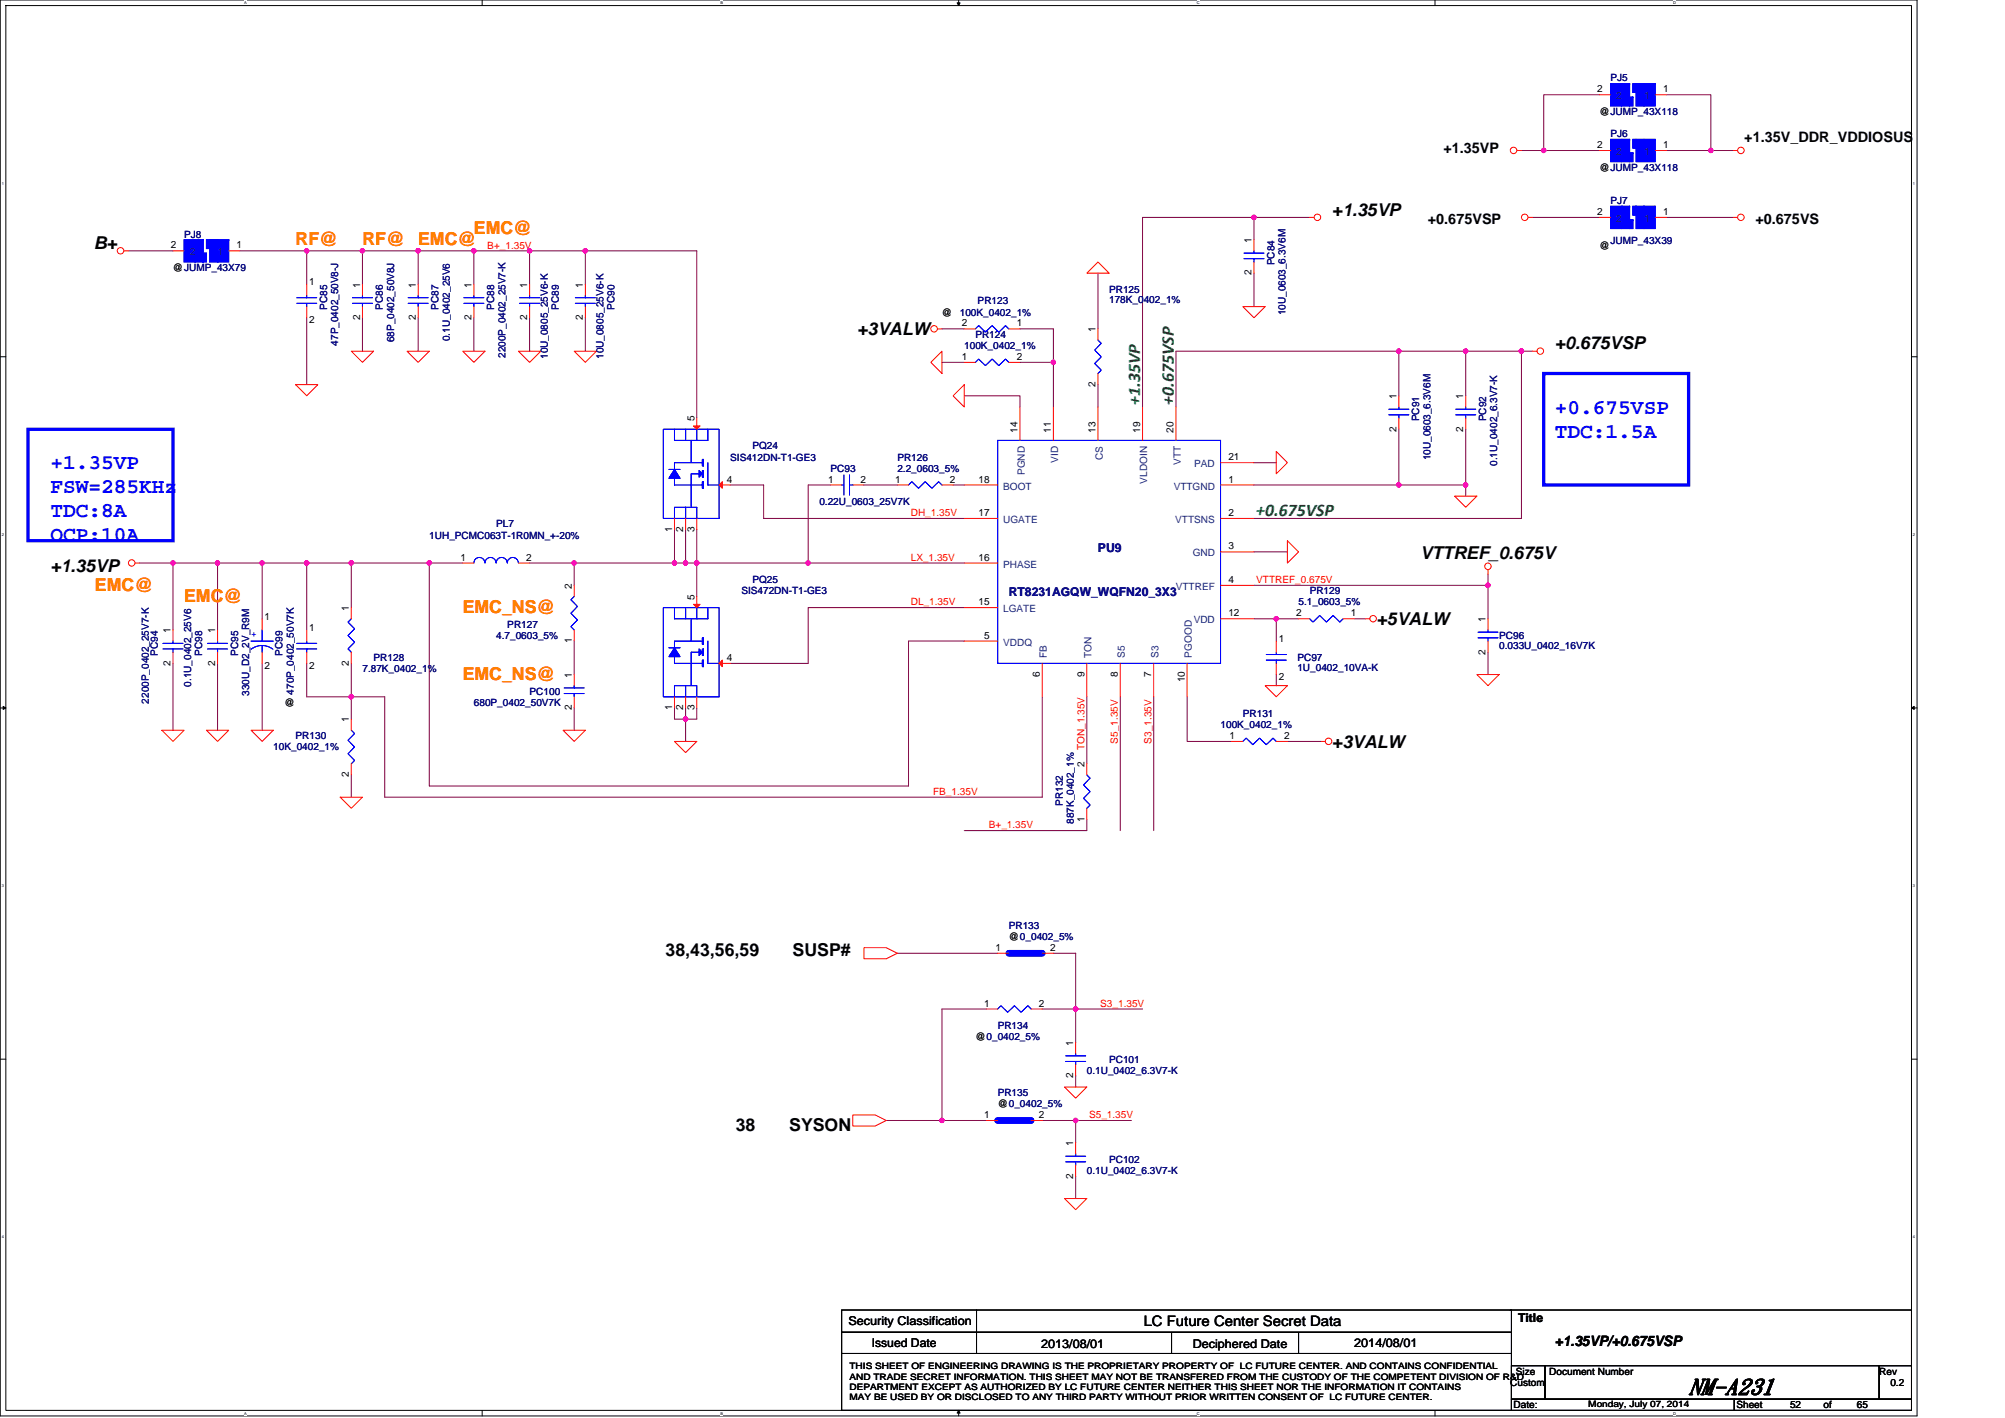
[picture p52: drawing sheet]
<svg xmlns="http://www.w3.org/2000/svg" width="297mm" height="210mm" viewBox="0 0 297 210" stroke-linecap="round" stroke-linejoin="round" font-family="sans-serif">
<defs><g id="words">
<text font-size="3.4" x="250.2" y="206.4">NM-A231</text>
<g font-size="3.1" fill="#00f">
<text x="230.4" y="61.2">+0.675VSP</text>
<text x="230.4" y="64.8">TDC:1.5A</text>
<text x="7.5" y="69.5">+1.35VP</text>
<text x="7.5" y="73">FSW=285KHz</text>
<text x="7.5" y="76.6">TDC:8A</text>
<text x="7.5" y="80.2">OCP:10A</text>
</g>
<g font-size="2.6" fill="#ff8000">
<text x="70.2" y="34.6">EMC@</text>
<text x="43.8" y="36.3">RF@</text>
<text x="53.7" y="36.3">RF@</text>
<text x="62" y="36.3">EMC@</text>
<text x="14.1" y="87.5">EMC@</text>
<text x="27.3" y="89.1">EMC@</text>
<text x="68.6" y="90.8">EMC_NS@</text>
<text x="68.6" y="100.7">EMC_NS@</text>
</g>
<g font-size="2.6">
<text x="197.3" y="31.9">+1.35VP</text>
<text x="13.9" y="36.9">B+</text>
<text x="127" y="49.6">+3VALW</text>
<text x="230.4" y="51.8">+0.675VSP</text>
<text x="210.4" y="82.8">VTTREF_0.675V</text>
<text x="7.5" y="84.8">+1.35VP</text>
<text x="203.9" y="92.5">+5VALW</text>
<text x="197.3" y="110.7">+3VALW</text>
<text x="98.6" y="141.6">38,43,56,59</text>
<text x="117.4" y="141.6">SUSP#</text>
<text x="109" y="167.5">38</text>
<text x="116.9" y="167.5">SYSON</text>
</g>
<g font-size="2.6" fill="#008000">
<text x="168.9" y="59.9" transform="rotate(-90 168.9 59.9)">+1.35VP</text>
<text x="173.9" y="59.9" transform="rotate(-90 173.9 59.9)">+0.675VSP</text>
<text x="186.1" y="76.4">+0.675VSP</text>
</g>
<g font-size="2.1">
<text x="213.8" y="22.6">+1.35VP</text>
<text x="258.4" y="21">+1.35V_DDR_VDDIOSUS</text>
<text x="211.5" y="33.2">+0.675VSP</text>
<text x="260.1" y="33.2">+0.675VS</text>
<text x="169.4" y="196.4">LC Future Center Secret Data</text>
<text x="230.4" y="199.3">+1.35VP/+0.675VSP</text>
</g>
<g font-size="1.8" fill="#000080">
<text x="162.7" y="81.7">PU9</text>
<text x="149.5" y="88.3">RT8231AGQW_WQFN20_3X3</text>
</g>
<g font-size="1.8">
<text x="125.7" y="196.3">Security Classification</text>
<text x="224.9" y="195.8">Title</text>
<text x="129.2" y="199.4">Issued Date</text>
<text x="154.2" y="199.6">2013/08/01</text>
<text x="176.7" y="199.6">Deciphered Date</text>
<text x="200.6" y="199.4">2014/08/01</text>
</g>
<g font-size="1.5">
<text x="236.6" y="13.7">2</text>
<text x="237" y="17">@JUMP_43X118</text>
<text x="246.4" y="13.7">1</text>
<text x="236.6" y="21.9">2</text>
<text x="246.4" y="21.9">1</text>
<text x="237" y="25.3">@JUMP_43X118</text>
<text x="185.4" y="36" transform="rotate(-90 185.4 36)">1</text>
<text x="236.6" y="31.8">2</text>
<text x="246.4" y="31.8">1</text>
<text x="25.3" y="36.8">2</text>
<text x="25.6" y="40.1">@JUMP_43X79</text>
<text x="35" y="36.8">1</text>
<text x="185.4" y="40.8" transform="rotate(-90 185.4 40.8)">2</text>
<text x="237" y="36.8">@</text>
<text x="45.8" y="42.2">1</text>
<text x="45.8" y="47.9">2</text>
<text x="53.3" y="47.4" transform="rotate(-90 53.3 47.4)">2</text>
<text x="53.3" y="42.6" transform="rotate(-90 53.3 42.6)">1</text>
<text x="61.6" y="47.4" transform="rotate(-90 61.6 47.4)">2</text>
<text x="61.6" y="42.6" transform="rotate(-90 61.6 42.6)">1</text>
<text x="69.8" y="47.4" transform="rotate(-90 69.8 47.4)">2</text>
<text x="69.8" y="42.6" transform="rotate(-90 69.8 42.6)">1</text>
<text x="78.1" y="47.4" transform="rotate(-90 78.1 47.4)">2</text>
<text x="78.1" y="42.6" transform="rotate(-90 78.1 42.6)">1</text>
<text x="86.4" y="47.4" transform="rotate(-90 86.4 47.4)">2</text>
<text x="86.4" y="42.6" transform="rotate(-90 86.4 42.6)">1</text>
<text x="139.5" y="46.7">@</text>
<text x="142.5" y="53.3">1</text>
<text x="142.5" y="48.3">2</text>
<text x="150.6" y="53.3">2</text>
<text x="150.6" y="48.3">1</text>
<text x="162.3" y="49.2" transform="rotate(-90 162.3 49.2)">1</text>
<text x="162.3" y="57.3" transform="rotate(-90 162.3 57.3)">2</text>
<text x="206.9" y="59.1" transform="rotate(-90 206.9 59.1)">1</text>
<text x="216.8" y="59.1" transform="rotate(-90 216.8 59.1)">1</text>
<text x="102.9" y="62.4" transform="rotate(-90 102.9 62.4)">5</text>
<text x="150.7" y="64.1" transform="rotate(-90 150.7 64.1)">14</text>
<text x="155.7" y="64.1" transform="rotate(-90 155.7 64.1)">11</text>
<text x="162.3" y="64.1" transform="rotate(-90 162.3 64.1)">13</text>
<text x="168.9" y="64.1" transform="rotate(-90 168.9 64.1)">19</text>
<text x="173.9" y="64.1" transform="rotate(-90 173.9 64.1)">20</text>
<text x="206.9" y="63.9" transform="rotate(-90 206.9 63.9)">2</text>
<text x="216.8" y="63.9" transform="rotate(-90 216.8 63.9)">2</text>
<text x="107.7" y="71.5">4</text>
<text x="122.7" y="71.5">1</text>
<text x="127.5" y="71.5">2</text>
<text x="132.6" y="71.5">1</text>
<text x="140.7" y="71.5">2</text>
<text x="145" y="71.5">18</text>
<text x="182" y="71.5">1</text>
<text x="182" y="68.2">21</text>
<text x="145" y="76.4">17</text>
<text x="182" y="76.4">2</text>
<text x="68.2" y="83">1</text>
<text x="78" y="83">2</text>
<text x="99.6" y="78.8" transform="rotate(-90 99.6 78.8)">1</text>
<text x="101.2" y="78.8" transform="rotate(-90 101.2 78.8)">2</text>
<text x="102.9" y="78.8" transform="rotate(-90 102.9 78.8)">3</text>
<text x="145" y="83">16</text>
<text x="182" y="81.4">3</text>
<text x="84.7" y="87.2" transform="rotate(-90 84.7 87.2)">2</text>
<text x="102.9" y="88.8" transform="rotate(-90 102.9 88.8)">5</text>
<text x="145" y="89.6">15</text>
<text x="182" y="86.3">4</text>
<text x="25.3" y="93.8" transform="rotate(-90 25.3 93.8)">1</text>
<text x="31.9" y="93.8" transform="rotate(-90 31.9 93.8)">1</text>
<text x="39.2" y="91.8">1</text>
<text x="45.8" y="93.4">1</text>
<text x="51.7" y="90.5" transform="rotate(-90 51.7 90.5)">1</text>
<text x="84.7" y="95.3" transform="rotate(-90 84.7 95.3)">1</text>
<text x="145.8" y="94.6">5</text>
<text x="182" y="91.3">12</text>
<text x="189.4" y="95.1">1</text>
<text x="192" y="91.3">2</text>
<text x="200.1" y="91.3">1</text>
<text x="220.1" y="92.1" transform="rotate(-90 220.1 92.1)">1</text>
<text x="25.3" y="98.6" transform="rotate(-90 25.3 98.6)">2</text>
<text x="31.9" y="98.6" transform="rotate(-90 31.9 98.6)">2</text>
<text x="39.2" y="99.1">2</text>
<text x="45.8" y="99.1">2</text>
<text x="51.7" y="98.6" transform="rotate(-90 51.7 98.6)">2</text>
<text x="84.7" y="100.4" transform="rotate(-90 84.7 100.4)">1</text>
<text x="107.7" y="97.9">4</text>
<text x="154" y="100.2" transform="rotate(-90 154 100.2)">6</text>
<text x="160.7" y="100.2" transform="rotate(-90 160.7 100.2)">9</text>
<text x="165.6" y="100.2" transform="rotate(-90 165.6 100.2)">8</text>
<text x="170.6" y="100.2" transform="rotate(-90 170.6 100.2)">7</text>
<text x="175.5" y="101" transform="rotate(-90 175.5 101)">10</text>
<text x="189.4" y="100.7">2</text>
<text x="220.1" y="96.9" transform="rotate(-90 220.1 96.9)">2</text>
<text x="42.1" y="104.5">@</text>
<text x="51.7" y="107" transform="rotate(-90 51.7 107)">1</text>
<text x="84.7" y="105.2" transform="rotate(-90 84.7 105.2)">2</text>
<text x="99.6" y="105.2" transform="rotate(-90 99.6 105.2)">1</text>
<text x="101.2" y="105.2" transform="rotate(-90 101.2 105.2)">2</text>
<text x="102.9" y="105.2" transform="rotate(-90 102.9 105.2)">3</text>
<text x="160.7" y="113.6" transform="rotate(-90 160.7 113.6)">2</text>
<text x="182.1" y="109.4">1</text>
<text x="190.2" y="109.4">2</text>
<text x="51.7" y="115.1" transform="rotate(-90 51.7 115.1)">2</text>
<text x="160.7" y="121.7" transform="rotate(-90 160.7 121.7)">1</text>
<text x="147.5" y="140.8">1</text>
<text x="149.5" y="139.2">@0_0402_5%</text>
<text x="155.6" y="140.8">2</text>
<text x="145.8" y="149.1">1</text>
<text x="153.9" y="149.1">2</text>
<text x="144.5" y="154.1">@0_0402_5%</text>
<text x="159" y="154.9" transform="rotate(-90 159 154.9)">1</text>
<text x="159" y="159.7" transform="rotate(-90 159 159.7)">2</text>
<text x="145.8" y="165.6">1</text>
<text x="147.8" y="164">@0_0402_5%</text>
<text x="153.9" y="165.6">2</text>
<text x="159" y="169.7" transform="rotate(-90 159 169.7)">1</text>
<text x="159" y="174.5" transform="rotate(-90 159 174.5)">2</text>
<text x="224.6" y="203.6">Size</text>
<text x="229.5" y="203.6">Document Number</text>
<text x="278.4" y="203.6">Rev</text>
<text x="223.7" y="205.2">Custom</text>
<text x="224.2" y="208.5">Date:</text>
<text x="257.3" y="208.5">Sheet</text>
<text x="265.2" y="208.5">52</text>
<text x="270.1" y="208.5">of</text>
<text x="275.1" y="208.5">65</text>
<text x="280.1" y="205.2">0.2</text>
</g>
<g font-size="1.5" fill="#000080">
<text x="238.6" y="12.1">PJ5</text>
<text x="238.6" y="20.3">PJ6</text>
<text x="27.3" y="35.2">PJ8</text>
<text x="238.6" y="30.2">PJ7</text>
<text x="188.8" y="39.3" transform="rotate(-90 188.8 39.3)">PC84</text>
<text x="238.6" y="36.2">JUMP_43X39</text>
<text x="48.5" y="45.9" transform="rotate(-90 48.5 45.9)">PC85</text>
<text x="56.7" y="45.9" transform="rotate(-90 56.7 45.9)">PC86</text>
<text x="65" y="45.9" transform="rotate(-90 65 45.9)">PC87</text>
<text x="73.2" y="45.9" transform="rotate(-90 73.2 45.9)">PC88</text>
<text x="82.8" y="45.9" transform="rotate(-90 82.8 45.9)">PC89</text>
<text x="91.1" y="45.9" transform="rotate(-90 91.1 45.9)">PC90</text>
<text x="142.2" y="46.7">100K_0402_1%</text>
<text x="144.8" y="45.1">PR123</text>
<text x="164.3" y="43.4">PR125</text>
<text x="164.3" y="44.9">178K_0402_1%</text>
<text x="190.5" y="46.7" transform="rotate(-90 190.5 46.7)">10U_0603_6.3V6M</text>
<text x="50.1" y="51.2" transform="rotate(-90 50.1 51.2)">47P_0402_50V8-J</text>
<text x="58.4" y="50.7" transform="rotate(-90 58.4 50.7)">68P_0402_50V8J</text>
<text x="66.6" y="50.5" transform="rotate(-90 66.6 50.5)">0.1U_0402_25V6</text>
<text x="74.9" y="53" transform="rotate(-90 74.9 53)">2200P_0402_25V7-K</text>
<text x="81.1" y="53.2" transform="rotate(-90 81.1 53.2)">10U_0805_25V6-K</text>
<text x="89.4" y="53.2" transform="rotate(-90 89.4 53.2)">10U_0805_25V6-K</text>
<text x="142.9" y="51.7">100K_0402_1%</text>
<text x="144.5" y="50">PR124</text>
<text x="210.3" y="62.4" transform="rotate(-90 210.3 62.4)">PC91</text>
<text x="220.2" y="62.4" transform="rotate(-90 220.2 62.4)">PC92</text>
<text x="108.2" y="68.2">SIS412DN-T1-GE3</text>
<text x="111.5" y="66.5">PQ24</text>
<text x="123" y="69.8">PC93</text>
<text x="132.9" y="68.2">PR126</text>
<text x="132.9" y="69.9">2.2_0603_5%</text>
<text x="211.9" y="68.2" transform="rotate(-90 211.9 68.2)">10U_0603_6.3V6M</text>
<text x="221.8" y="69" transform="rotate(-90 221.8 69)">0.1U_0402_6.3V7-K</text>
<text x="121.4" y="74.8">0.22U_0603_25V7K</text>
<text x="63.6" y="79.8">1UH_PCMC063T-1R0MN_+-20%</text>
<text x="73.5" y="78.1">PL7</text>
<text x="109.8" y="88">SIS472DN-T1-GE3</text>
<text x="111.5" y="86.4">PQ25</text>
<text x="192.4" y="89.7">5.1_0603_5%</text>
<text x="194" y="88">PR129</text>
<text x="73.5" y="94.6">4.7_0603_5%</text>
<text x="75.2" y="93">PR127</text>
<text x="222.1" y="94.6">PC96</text>
<text x="23.4" y="97.1" transform="rotate(-90 23.4 97.1)">PC94</text>
<text x="28.3" y="101.7" transform="rotate(-90 28.3 101.7)">0.1U_0402_25V6</text>
<text x="30" y="97.1" transform="rotate(-90 30 97.1)">PC98</text>
<text x="35.3" y="97.1" transform="rotate(-90 35.3 97.1)">PC95</text>
<text x="41.9" y="97.1" transform="rotate(-90 41.9 97.1)">PC99</text>
<text x="53.7" y="99.6">7.87K_0402_1%</text>
<text x="55.3" y="97.9">PR128</text>
<text x="192.2" y="97.9">PC97</text>
<text x="192.2" y="99.4">1U_0402_10VA-K</text>
<text x="222.1" y="96.1">0.033U_0402_16V7K</text>
<text x="22.1" y="104.2" transform="rotate(-90 22.1 104.2)">2200P_0402_25V7-K</text>
<text x="36.9" y="103" transform="rotate(-90 36.9 103)">330U_D2_2V_R9M</text>
<text x="43.5" y="102.8" transform="rotate(-90 43.5 102.8)">470P_0402_50V7K</text>
<text x="70.2" y="104.5">680P_0402_50V7K</text>
<text x="78.5" y="102.9">PC100</text>
<text x="180.8" y="107.8">100K_0402_1%</text>
<text x="184.1" y="106.2">PR131</text>
<text x="40.5" y="111.1">10K_0402_1%</text>
<text x="43.8" y="109.5">PR130</text>
<text x="157.4" y="119.4" transform="rotate(-90 157.4 119.4)">PR132</text>
<text x="159.1" y="122" transform="rotate(-90 159.1 122)">887K_0402_1%</text>
<text x="149.5" y="137.5">PR133</text>
<text x="147.8" y="152.4">PR134</text>
<text x="161" y="159">0.1U_0402_6.3V7-K</text>
<text x="164.3" y="157.4">PC101</text>
<text x="147.8" y="162.3">PR135</text>
<text x="161" y="173.9">0.1U_0402_6.3V7-K</text>
<text x="164.3" y="172.2">PC102</text>
</g>
<g font-size="1.5" fill="#004080">
<text x="239.4" y="14.7">2</text>
<text x="243.6" y="14.7">1</text>
<text x="239.4" y="23">2</text>
<text x="243.6" y="23">1</text>
<text x="239.4" y="32.9">2</text>
<text x="243.6" y="32.9">1</text>
<text x="28.1" y="37.8">2</text>
<text x="32.2" y="37.8">1</text>
<text x="151.8" y="70.4" transform="rotate(-90 151.8 70.4)">PGND</text>
<text x="156.8" y="68.5" transform="rotate(-90 156.8 68.5)">VID</text>
<text x="163.4" y="68.1" transform="rotate(-90 163.4 68.1)">CS</text>
<text x="170" y="71.6" transform="rotate(-90 170 71.6)">VLDOIN</text>
<text x="174.9" y="68.9" transform="rotate(-90 174.9 68.9)">VTT</text>
<text x="176.9" y="69.2">PAD</text>
<text x="148.6" y="72.5">BOOT</text>
<text x="148.6" y="77.4">UGATE</text>
<text x="173.9" y="72.5">VTTGND</text>
<text x="174.1" y="77.4">VTTSNS</text>
<text x="176.7" y="82.4">GND</text>
<text x="148.6" y="84.1">PHASE</text>
<text x="174.2" y="87.4">VTTREF</text>
<text x="148.6" y="95.6">VDDQ</text>
<text x="148.6" y="90.7">LGATE</text>
<text x="176.8" y="92.3">VDD</text>
<text x="155.1" y="97.4" transform="rotate(-90 155.1 97.4)">FB</text>
<text x="161.7" y="97.4" transform="rotate(-90 161.7 97.4)">TON</text>
<text x="166.7" y="97.4" transform="rotate(-90 166.7 97.4)">S5</text>
<text x="171.6" y="97.4" transform="rotate(-90 171.6 97.4)">S3</text>
<text x="176.6" y="97.4" transform="rotate(-90 176.6 97.4)">PGOOD</text>
</g>
<g font-size="1.5" fill="#f00">
<text x="72.2" y="36.8">B+_1.35V</text>
<text x="134.9" y="76.4">DH_1.35V</text>
<text x="134.9" y="83">LX_1.35V</text>
<text x="134.9" y="89.6">DL_1.35V</text>
<text x="186.1" y="86.3">VTTREF_0.675V</text>
<text x="160.7" y="111.1" transform="rotate(-90 160.7 111.1)">TON_1.35V</text>
<text x="165.6" y="110.1" transform="rotate(-90 165.6 110.1)">S5_1.35V</text>
<text x="170.6" y="110.1" transform="rotate(-90 170.6 110.1)">S3_1.35V</text>
<text x="138.2" y="117.7">FB_1.35V</text>
<text x="146.5" y="122.7">B+_1.35V</text>
<text x="163" y="149.1">S3_1.35V</text>
<text x="161.4" y="165.6">S5_1.35V</text>
</g>
<text font-size="1.5" fill="#00f" x="37.2" y="94.3">+</text>
<g font-size="1.3">
<text x="125.9" y="202.8">THIS SHEET OF ENGINEERING DRAWING IS THE PROPRIETARY PROPERTY OF LC FUTURE CENTER. AND CONTAINS CONFIDENTIAL</text>
<text x="125.9" y="204.3">AND TRADE SECRET INFORMATION. THIS SHEET MAY NOT BE TRANSFERED FROM THE CUSTODY OF THE COMPETENT DIVISION OF R&amp;D</text>
<text x="125.9" y="205.8">DEPARTMENT EXCEPT AS AUTHORIZED BY LC FUTURE CENTER NEITHER THIS SHEET NOR THE INFORMATION IT CONTAINS</text>
<text x="125.9" y="207.3">MAY BE USED BY OR DISCLOSED TO ANY THIRD PARTY WITHOUT PRIOR WRITTEN CONSENT OF LC FUTURE CENTER.</text>
<text x="235.3" y="208.4">Monday, July 07, 2014</text>
</g>
<g font-size=".6">
<text x="36.1" y=".6">A</text>
<text x="106.7" y=".6">B</text>
<text x="177.3" y=".6">C</text>
<text x="247.9" y=".6">D</text>
<text x=".3" y="27.3">1</text>
<text x="283.4" y="27.3">1</text>
<text x=".3" y="79.4">2</text>
<text x="283.4" y="79.4">2</text>
<text x=".3" y="131.4">3</text>
<text x="283.4" y="131.4">3</text>
<text x=".3" y="183.4">4</text>
<text x="283.4" y="183.4">4</text>
<text x="36.1" y="209.5">A</text>
<text x="106.7" y="209.5">B</text>
<text x="177.3" y="209.5">C</text>
<text x="247.9" y="209.5">D</text>
</g>
</g></defs>
<path d="M0 0h284v209.7h-284zM.9 .8h282.3v208.1h-282.3z" fill="none" stroke="#000" stroke-width=".15"/>
<g fill="#fff">
<path d="M36.1 .1h.4v.7h-.4z"/>
<path d="M36.1 209h.4v.6h-.4z"/>
</g>
<path d="M71.4 0v.8M71.4 208.9v.8" fill="none" stroke="#000" stroke-width=".15"/>
<g fill="#fff">
<path d="M106.7 .1h.4v.7h-.4z"/>
<path d="M106.7 209h.4v.6h-.4z"/>
</g>
<path d="M142 0v.8M142 208.9v.8" fill="none" stroke="#000" stroke-width=".15"/>
<path d="M141.8 .4h.4l-.2 .4zM142 208.9l.2 .4h-.4z" fill="#000" stroke="#000" stroke-width=".15"/>
<g fill="#fff">
<path d="M177.3 .1h.4v.7h-.4z"/>
<path d="M177.3 209h.4v.6h-.4z"/>
</g>
<path d="M212.6 0v.8M212.6 208.9v.8" fill="none" stroke="#000" stroke-width=".15"/>
<g fill="#fff">
<path d="M247.9 .1h.4v.7h-.4z"/>
<path d="M247.9 209h.4v.6h-.4z"/>
<path d="M.3 26.8h.2v.7h-.2z"/>
<path d="M283.4 26.8h.3v.7h-.3z"/>
<path d="M.3 78.8h.2v.7h-.2z"/>
<path d="M283.4 78.8h.3v.7h-.3z"/>
</g>
<path d="M0 52.8h.9M283.2 52.8h.8" fill="none" stroke="#000" stroke-width=".15"/>
<g fill="#fff">
<path d="M.3 130.8h.2v.7h-.2z"/>
<path d="M283.4 130.8h.3v.7h-.3z"/>
</g>
<path d="M0 104.8h.9M283.2 104.8h.8" fill="none" stroke="#000" stroke-width=".15"/>
<path d="M.5 104.6l.4 .2-.4 .3zM283.2 104.8l.4-.2v.5z" fill="#000" stroke="#000" stroke-width=".15"/>
<g fill="#fff">
<path d="M.3 182.8h.2v.7h-.2z"/>
<path d="M283.4 182.8h.3v.7h-.3z"/>
</g>
<g fill="none" stroke="#000" stroke-width=".15">
<path d="M0 156.8h.9M283.2 156.8h.8M124.7 194h99.2v3.3h-99.2zM124.7 197.3h99.2v3.1h-99.2zM144.7 194v6.4M173.6 197.3v3.1M192.4 197.3v3.1M223.7 194h59.5v8.2M124.7 200.4h99.2v8.5h-99.2zM223.9 202.2h5v5h-5zM223.9 207.2h33v1.7h-33zM228.9 202.2h49.5v5h-49.5z"/>
<path d="M256.9 207.2h26.3v1.7h-26.3zM278.4 202.2h4.8v5h-4.8z"/>
</g>
<path d="M228.7 55.3h21.5v16.5h-21.5zM4.2 63.6h21.4v16.5h-21.4z" fill="none" stroke="#00f" stroke-width=".49"/>
<g fill="none" stroke="#800040" stroke-width=".15">
<path d="M237 14h-8.3v8.3h-3.3M246.9 14h6.6v8.3h-6.6M19 37.1h6.6M35.5 37.1h9.9M45.4 37.1h8.3M45.4 37.1v5M53.7 37.1h8.3M53.7 37.1v5M62 37.1v5M62 37.1h8.2M70.2 37.1h8.3M70.2 37.1v5"/>
<path d="M78.5 37.1h8.2M78.5 37.1v5M86.7 37.1h16.5v24.8M86.7 37.1v5M185.8 35.5v-3.3h-16.5v28.1M185.8 32.2h8.2M227.1 32.2h9.9M228.7 22.3h8.3M246.9 32.2h9.9M253.5 22.3h3.3M45.4 47.1v9.9M53.7 47.1v4.9"/>
<path d="M62 47.1v4.9M70.2 47.1v4.9M78.5 47.1v4.9M86.7 47.1v4.9M139.5 53.7h3.4M139.5 48.7h3.4M142.9 58.6h8.2v1.7M151.1 53.7h5M151.1 48.7h5v5M156.1 53.7v6.6M162.7 40.4v8.3M162.7 57v3.3"/>
<path d="M185.8 40.4v5M207.2 52h-33v8.3M207.2 52h9.9M207.2 52v6.6M217.1 52v6.6M217.1 52h8.3M225.4 52h1.7M225.4 52v24.8h-39.6M99.9 78.4v5M101.6 78.4v5M103.2 78.4v5M108.2 71.8h4.9v5h29.8"/>
<path d="M123 71.8h-3.3v11.6M128 71.8h4.9M141.2 71.8h1.7M185.8 71.8h21.4M185.8 68.5h3.3M207.2 63.6v8.2M207.2 71.8h9.9M217.1 71.8v1.7M217.1 63.6v8.2M20.7 83.4h4.9M25.6 98.2v9.9M25.6 83.4v9.9"/>
<path d="M25.6 83.4h6.6M32.2 98.2v9.9M32.2 83.4v9.9M32.2 83.4h6.6M38.8 98.2v9.9M38.8 83.4v8.2M38.8 83.4h6.6M45.4 83.4v9.9M45.4 98.2v5h6.6M45.4 83.4h6.6v6.6M52 83.4h11.6M52 98.2v5"/>
<path d="M63.6 83.4v33h71v-21.5h8.3M63.6 83.4h5M78.5 83.4h6.6M85.1 94.9v5M85.1 83.4v3.3M85.1 83.4h14.8M99.9 83.4h1.7M101.6 83.4h1.6M103.2 83.4v4.9M103.2 83.4h16.5M119.7 83.4h23.2M142.9 90h-23.2v8.2h-11.5"/>
<path d="M185.8 86.7h34.6M185.8 81.7h4.9M185.8 91.6h3.3M189.1 91.6h3.3M189.1 99.9v1.6M189.1 91.6v3.3M200.6 91.6h1.7M220.4 86.7v4.9M220.4 96.6v3.3M220.4 85v1.7M52 114.7v3.3M52 103.2v3.3"/>
<path d="M85.1 104.8v3.3M99.9 104.8v1.7h1.7M101.6 106.5v3.3M101.6 104.8v1.7M103.2 104.8v1.7h-1.6M154.4 103.2v14.8h-97.4v-14.8h-5M161 103.2v9.9M166 103.2v19.8M170.9 103.2v19.8M175.9 103.2v6.6h6.6M190.7 109.8h5M161 121.3v1.7h-18.1"/>
<path d="M132.9 141.2h14.9M146.2 149.4h-6.7v16.5M154.4 149.4h5M156.1 141.2h3.3v8.2M159.4 149.4h9.9M159.4 149.4v5M159.4 159.3v1.7M131.3 165.9h8.2M139.5 165.9h6.7M154.4 165.9h5M159.4 165.9h8.2M159.4 174.2v3.3"/>
<path d="M159.4 165.9v3.3"/>
</g>
<g fill="#f0f" stroke="#f0f" stroke-width=".15">
<circle cx="70.2" cy="37.1" r=".33"/>
<circle cx="61.9" cy="37.1" r=".33"/>
<circle cx="53.7" cy="37.1" r=".33"/>
<circle cx="86.7" cy="37.1" r=".33"/>
<circle cx="103.2" cy="83.4" r=".33"/>
<circle cx="207.2" cy="52" r=".33"/>
<circle cx="225.4" cy="52" r=".33"/>
<circle cx="185.8" cy="32.2" r=".33"/>
<circle cx="217.1" cy="71.8" r=".33"/>
<circle cx="101.6" cy="106.5" r=".33"/>
<circle cx="32.2" cy="83.4" r=".33"/>
<circle cx="220.4" cy="86.7" r=".33"/>
<circle cx="207.2" cy="71.8" r=".33"/>
<circle cx="228.7" cy="22.3" r=".33"/>
<circle cx="253.5" cy="22.3" r=".33"/>
<circle cx="45.4" cy="37.1" r=".33"/>
<circle cx="119.7" cy="83.4" r=".33"/>
<circle cx="101.6" cy="83.4" r=".33"/>
<circle cx="99.9" cy="83.4" r=".33"/>
<circle cx="78.4" cy="37.1" r=".33"/>
<circle cx="85.1" cy="83.4" r=".33"/>
<circle cx="52" cy="103.2" r=".33"/>
<circle cx="45.4" cy="83.4" r=".33"/>
<circle cx="38.8" cy="83.4" r=".33"/>
<circle cx="156" cy="53.6" r=".33"/>
<circle cx="189.1" cy="91.6" r=".33"/>
<circle cx="217.1" cy="52" r=".33"/>
<circle cx="63.6" cy="83.4" r=".33"/>
<circle cx="52" cy="83.4" r=".33"/>
<circle cx="25.6" cy="83.4" r=".33"/>
<circle cx="139.5" cy="165.9" r=".33"/>
<circle cx="159.3" cy="165.9" r=".33"/>
<circle cx="159.3" cy="149.4" r=".33"/>
</g>
<g fill="none" stroke="#f00" stroke-width=".15">
<path d="M237 14h1.6M245.2 14h1.7M18.4 37.1h.6M194 32.2h.7M224.7 22.3h.7M226.4 32.2h.7M237 22.3h1.6M245.2 22.3h1.7M256.8 32.2h.6M256.8 22.3h.6M43.8 57h3.3l-1.7 1.6zM45.4 42.1v1.7"/>
<path d="M45.4 45.4v1.7M52 52h3.3l-1.6 1.7zM53.7 42.1v1.7M53.7 45.4v1.7M60.3 52h3.3l-1.6 1.7zM62 42.1v1.7M62 45.4v1.7M68.6 52h3.3l-1.7 1.7zM70.2 42.1v1.7M70.2 45.4v1.7M76.8 52h3.3l-1.6 1.7zM78.5 42.1v1.7"/>
<path d="M78.5 45.4v1.7M85.1 52h3.3l-1.7 1.7zM86.7 42.1v1.7M86.7 45.4v1.7M137.9 53.7l1.6-1.7v3.3zM138.9 48.7h.6M142.9 53.7h1.6M142.9 57v3.3l-1.7-1.7zM149.5 53.7h1.6M161 40.4l1.7-1.6 1.6 1.6zM162.7 48.7v1.7M162.7 55.3v1.7"/>
<path d="M184.1 45.4h3.3l-1.6 1.7zM207.2 58.6v1.7M217.1 58.6v1.7M227.1 52h.6M99.9 76.8v1.6M101.6 76.8v1.6M103.2 76.8v1.6M103.2 61.9v1.7M106.5 71.8h1.7M123 71.8h1.7M126.3 71.8h1.7M142.9 71.8h4.9"/>
<path d="M142.9 76.8h4.9M151.1 60.3v4.9M156.1 60.3v4.9M162.7 60.3v4.9M169.3 60.3v4.9M174.2 60.3v4.9M180.8 76.8h5M180.8 71.8h5M180.8 68.5h5M189.1 66.9l1.6 1.6-1.6 1.7zM207.2 61.9v1.7M215.5 73.5h3.3l-1.7 1.6z"/>
<path d="M217.1 61.9v1.7M20 83.4h.7M25.6 93.3v1.6M25.6 96.6v1.6M32.2 93.3v1.6M32.2 96.6v1.6M38.8 91.6v1.7M38.8 96.6v1.6M52 90v1.6M52 96.6v1.6M68.6 83.4h1.6M76.8 83.4h1.7"/>
<path d="M85.1 99.9v1.6M85.1 93.3v1.6M85.1 86.7v1.6M103.2 88.3v1.7M106.5 98.2h1.7M142.9 83.4h4.9M142.9 94.9h4.9M142.9 90h4.9M154.4 98.2v5M161 98.2v5M166 98.2v5M170.9 98.2v5"/>
<path d="M175.9 98.2v5M180.8 91.6h5M180.8 86.7h5M180.8 81.7h5M189.1 94.9v1.7M189.1 98.2v1.7M190.7 80.1l1.7 1.6-1.7 1.7zM192.4 91.6h1.6M199 91.6h1.6M202.3 91.6h.6M218.8 99.9h3.3l-1.7 1.6zM220.4 84.4v.6"/>
<path d="M220.4 91.6v1.7M220.4 94.9v1.7M24 108.1h3.3l-1.7 1.7zM30.6 108.1h3.3l-1.7 1.7zM37.2 108.1h3.3l-1.7 1.7zM50.4 118h3.3l-1.7 1.7zM52 106.5v1.6M52 113.1v1.6M83.4 108.1h3.3l-1.6 1.7zM85.1 103.2v1.6M99.9 109.8h3.3l-1.6 1.6zM99.9 103.2v1.6"/>
<path d="M101.6 103.2v1.6M103.2 103.2v1.6M161 119.7v1.6M161 113.1v1.6M182.5 109.8h1.6M187.4 101.5h3.3l-1.6 1.7zM189.1 109.8h1.6M195.7 109.8h.6M128 140.3h3.3l1.6 .9-1.6 .8h-3.3zM146.2 149.4h1.6M147.8 141.2h1.7M152.8 149.4h1.6"/>
<path d="M154.4 141.2h1.7M159.4 154.4v1.6M159.4 157.7v1.6M126.3 165.1h3.3l1.7 .8-1.7 .9h-3.3zM146.2 165.9h1.6M152.8 165.9h1.6M157.7 177.5h3.3l-1.6 1.6zM157.7 161h3.3l-1.6 1.6zM159.4 169.2v1.7M159.4 172.5v1.7"/>
<circle cx="17.9" cy="37.1" r=".48"/>
<circle cx="195.2" cy="32.2" r=".48"/>
<circle cx="224.2" cy="22.3" r=".48"/>
<circle cx="225.9" cy="32.2" r=".48"/>
<circle cx="257.9" cy="32.2" r=".48"/>
<circle cx="257.9" cy="22.3" r=".48"/>
<circle cx="138.4" cy="48.7" r=".48"/>
<circle cx="228.2" cy="52" r=".48"/>
<circle cx="19.5" cy="83.4" r=".48"/>
<circle cx="203.4" cy="91.6" r=".48"/>
<circle cx="220.4" cy="83.9" r=".48"/>
<circle cx="196.8" cy="109.8" r=".48"/>
</g>
<g fill="none" stroke="#00f" stroke-width=".15">
<path d="M44 44.9h2.9M44 44.1h2.9M45.4 43.8v.3M45.4 44.9v.5M52.2 44.9h3M52.2 44.1h3M53.7 43.8v.3M53.7 44.9v.5M60.5 44.9h2.9M60.5 44.1h2.9M62 43.8v.3M62 44.9v.5"/>
<path d="M68.7 44.9h3M68.7 44.1h3M70.2 43.8v.3M70.2 44.9v.5M77 44.9h2.9M77 44.1h2.9M78.5 43.8v.3M78.5 44.9v.5M85.2 44.9h3M85.2 44.1h3M86.7 43.8v.3M86.7 44.9v.5"/>
<path d="M144.5 53.7l.5-.5 1 .9 1-.9 1 .9 1-.9 .5 .5M162.7 50.4l.4 .4-.9 1 .9 1-.9 1 .9 1-.4 .5M98.3 63.6h8.2v13.2h-8.2zM99.1 69.5h1.7M99.9 63.6v1.6h5v-1.6M99.9 70.8v1h4.2M101.6 75.1h1.6v1.7M101.6 63.6v1.6M101.6 75.1h-1.7v1.7M101.6 75.1v1.7M102.4 65.2v3.3M103.2 63.6v1.6"/>
<path d="M103.6 70.2h-1.2v4.9M104.1 68.5h-4.2v1M104.1 71.3h.1v1h-.1zM104.1 69.7h.1v1h-.1zM104.1 68h.1v1h-.1zM104.9 68.5v3.3h1.6M124.7 71.8h.3M125 70.3v3M125.9 70.3v3M125.9 71.8h.4M147.8 65.2h33v33h-33zM205.8 61.4h2.9"/>
<path d="M205.8 60.6h2.9M207.2 60.3v.3M207.2 61.4v.5M215.7 61.4h2.9M215.7 60.6h2.9M217.1 60.3v.3M217.1 61.4v.5M24.1 96.1h3M24.1 95.3h3M25.6 94.9v.4M25.6 96.1v.5M30.8 96.1h2.9"/>
<path d="M30.8 95.3h2.9M32.2 94.9v.4M32.2 96.1v.5M37.2 94.9h3.3M38.8 93.3v1.6M38.8 95.6v1M40.4 96.1a2.63 2.63 0 0 0-3.2 0M52 91.6l-.4 .5 .9 1-.9 1 .9 1-.9 1 .4 .5M73.5 83.4a.83 .83 0 0 0-.8-.8 .83 .83 0 0 0-.9 .8 .81 .81 0 0 0-.8-.9 .81 .81 0 0 0-.8 .9M73.5 83.4a.83 .83 0 0 1 .8-.9 .83 .83 0 0 1 .9 .9 .81 .81 0 0 1 .8-.9 .81 .81 0 0 1 .8 .9M85.1 88.3l-.5 .5 1 1-1 1 1 1-1 1 .5 .5M98.3 90h8.2v13.2h-8.2z"/>
<path d="M99.1 95.9h1.7M99.9 97.2v1h4.2M101.6 90v1.6M102.4 91.6v3.3M103.2 90v1.6M103.6 96.6h-1.2v4.9M104.1 94.9h-4.2v1M104.1 97.7h.1v1h-.1zM104.1 96.1h.1v1h-.1zM104.1 94.4h.1v1h-.1zM104.9 94.9v3.3h1.6M104.9 90v1.6h-5v-1.6"/>
<path d="M187.6 97.7h3M187.6 96.9h3M189.1 96.6v.3M189.1 97.7v.5M194 91.6l.5 .5 1-1 1 1 1-1 1 1 .5-.5M219 94.4h2.9M219 93.6h2.9M220.4 93.3v.3M220.4 94.4v.5M52 108.1l.5 .5-.9 1 .9 1-.9 1 .9 1-.5 .5M83.6 102.7h2.9M83.6 101.9h2.9"/>
<path d="M85.1 101.5v.4M85.1 102.7v.5M101.6 101.5h1.6v1.7M101.6 101.5h-1.7v1.7M101.6 101.5v1.7M161 114.7l.5 .5-1 1 1 1-1 1 1 1-.5 .5M184.1 109.8l.5-.5 1 1 1-1 1 1 1-1 .5 .5M147.8 149.4l.5-.5 1 1 1-1 1 1 1-1 .5 .5M157.9 157.2h2.9M157.9 156.4h2.9M159.4 156v.4M159.4 157.2v.5"/>
<path d="M157.9 172h2.9M157.9 171.2h2.9M159.4 170.9v.3M159.4 172v.5"/>
</g>
<g fill="#00f" stroke="#00f" stroke-width=".15">
<path d="M243.6 12.4v3.3h1.6v-3.3z" fill-rule="evenodd"/>
<path d="M242.4 12.4v3.3h1.2v-3.3z" fill-rule="evenodd"/>
<path d="M241.9 12.4v1.3h.5v-1.3z" fill-rule="evenodd"/>
<path d="M241.4 14.4v1.3h.5v-1.3z" fill-rule="evenodd"/>
<path d="M240.3 12.4v3.3h1.1v-3.3z" fill-rule="evenodd"/>
<path d="M238.6 12.4v3.3h1.7v-3.3z" fill-rule="evenodd"/>
<path d="M243.6 12.4v3.3h1.6v-3.3z" fill-rule="evenodd"/>
<path d="M242.4 12.4v3.3h1.2v-3.3z" fill-rule="evenodd"/>
<path d="M241.9 12.4v1.3h.5v-1.3z" fill-rule="evenodd"/>
<path d="M241.4 14.4v1.3h.5v-1.3z" fill-rule="evenodd"/>
<path d="M240.3 12.4v3.3h1.1v-3.3z" fill-rule="evenodd"/>
<path d="M238.6 12.4v3.3h1.7v-3.3z" fill-rule="evenodd"/>
<path d="M99.9 95.9l.9 1.3h-1.7z" fill-rule="evenodd"/>
<path d="M103.6 96.1l.5 .5-.5 .5z" fill-rule="evenodd"/>
<path d="M99.9 95.9l.9 1.3h-1.7z" fill-rule="evenodd"/>
<path d="M103.6 96.1l.5 .5-.5 .5z" fill-rule="evenodd"/>
<path d="M99.9 69.5l.9 1.3h-1.7z" fill-rule="evenodd"/>
<path d="M103.6 69.7l.5 .5-.5 .5z" fill-rule="evenodd"/>
<path d="M99.9 69.5l.9 1.3h-1.7z" fill-rule="evenodd"/>
<path d="M103.6 69.7l.5 .5-.5 .5z" fill-rule="evenodd"/>
<path d="M243.6 20.6v3.3h1.6v-3.3z" fill-rule="evenodd"/>
<path d="M242.4 20.6v3.3h1.2v-3.3z" fill-rule="evenodd"/>
<path d="M241.9 20.6v1.3h.5v-1.3z" fill-rule="evenodd"/>
<path d="M241.4 22.6v1.3h.5v-1.3z" fill-rule="evenodd"/>
<path d="M240.3 20.6v3.3h1.1v-3.3z" fill-rule="evenodd"/>
<path d="M238.6 20.6v3.3h1.7v-3.3z" fill-rule="evenodd"/>
<path d="M243.6 20.6v3.3h1.6v-3.3z" fill-rule="evenodd"/>
<path d="M242.4 20.6v3.3h1.2v-3.3z" fill-rule="evenodd"/>
<path d="M241.9 20.6v1.3h.5v-1.3z" fill-rule="evenodd"/>
<path d="M241.4 22.6v1.3h.5v-1.3z" fill-rule="evenodd"/>
<path d="M240.3 20.6v3.3h1.1v-3.3z" fill-rule="evenodd"/>
<path d="M238.6 20.6v3.3h1.7v-3.3z" fill-rule="evenodd"/>
<path d="M32.2 35.5v3.3h1.7v-3.3z" fill-rule="evenodd"/>
</g>
<path d="M149.5 141.2h4.9M147.8 165.9h5" fill="none" stroke="#00f" stroke-width=".97"/>
<g fill="#f00" stroke="#f00" stroke-width=".15">
<path d="M102.7 89.5h1l-.5 .5z"/>
<path d="M106.5 98.2l.5-.5v1z"/>
<path d="M102.7 63.1h1l-.5 .5z"/>
<path d="M106.5 71.8l.5-.5v1z"/>
</g>
<path d="M31.1 35.5h1.1v3.3h-1.1z" fill="#00f"/>
<path d="M31.1 35.5h1.1v3.3h-1.1zM184.3 38.3h3M184.3 37.5h3M185.8 37.1v.4M185.8 38.3v.5M144.5 48.7l.5-.5 1 1 1-1 1 1 1-1 .5 .5M134.6 71.8l.5-.5 1 1 1-1 1 1 1-1 .4 .5M44 96.1h2.9M44 95.3h2.9M45.4 94.9v.4M45.4 96.1v.5" fill="none" stroke="#00f" stroke-width=".15"/>
<g fill="#00f" stroke="#00f" stroke-width=".15">
<path d="M30.6 35.5v1.3h.5v-1.3z" fill-rule="evenodd"/>
<path d="M30.1 37.5v1.3h.5v-1.3z" fill-rule="evenodd"/>
<path d="M28.9 35.5v3.3h1.2v-3.3z" fill-rule="evenodd"/>
<path d="M27.3 35.5v3.3h1.6v-3.3z" fill-rule="evenodd"/>
<path d="M32.2 35.5v3.3h1.7v-3.3z" fill-rule="evenodd"/>
<path d="M31.1 35.5v3.3h1.1v-3.3z" fill-rule="evenodd"/>
<path d="M30.6 35.5v1.3h.5v-1.3z" fill-rule="evenodd"/>
<path d="M30.1 37.5v1.3h.5v-1.3z" fill-rule="evenodd"/>
<path d="M28.9 35.5v3.3h1.2v-3.3z" fill-rule="evenodd"/>
<path d="M27.3 35.5v3.3h1.6v-3.3z" fill-rule="evenodd"/>
<path d="M243.6 30.5v3.3h1.6v-3.3z" fill-rule="evenodd"/>
<path d="M242.4 30.5v3.3h1.2v-3.3z" fill-rule="evenodd"/>
<path d="M241.9 30.5v1.4h.5v-1.4z" fill-rule="evenodd"/>
<path d="M241.4 32.5v1.3h.5v-1.3z" fill-rule="evenodd"/>
<path d="M240.3 30.5v3.3h1.1v-3.3z" fill-rule="evenodd"/>
<path d="M238.6 30.5v3.3h1.7v-3.3z" fill-rule="evenodd"/>
<path d="M243.6 30.5v3.3h1.6v-3.3z" fill-rule="evenodd"/>
<path d="M242.4 30.5v3.3h1.2v-3.3z" fill-rule="evenodd"/>
<path d="M241.9 30.5v1.4h.5v-1.4z" fill-rule="evenodd"/>
<path d="M241.4 32.5v1.3h.5v-1.3z" fill-rule="evenodd"/>
<path d="M240.3 30.5v3.3h1.1v-3.3z" fill-rule="evenodd"/>
<path d="M238.6 30.5v3.3h1.7v-3.3z" fill-rule="evenodd"/>
</g>
<path d="M25.6 37.1h1.7M33.9 37.1h1.6M185.8 35.5v1.6M185.8 38.8v1.6M237 32.2h1.6M245.2 32.2h1.7M142.9 48.7h1.6M149.5 48.7h1.6M132.9 71.8h1.7M139.5 71.8h1.7M45.4 93.3v1.6M45.4 96.6v1.6" fill="none" stroke="#f00" stroke-width=".15"/>
<g fill="#f0f" stroke="#f0f" stroke-width=".15">
<circle cx="70.2" cy="37.1" r=".33"/>
<circle cx="61.9" cy="37.1" r=".33"/>
<circle cx="53.7" cy="37.1" r=".33"/>
<circle cx="86.7" cy="37.1" r=".33"/>
<circle cx="103.2" cy="83.4" r=".33"/>
<circle cx="207.2" cy="52" r=".33"/>
<circle cx="225.4" cy="52" r=".33"/>
<circle cx="185.8" cy="32.2" r=".33"/>
<circle cx="217.1" cy="71.8" r=".33"/>
<circle cx="101.6" cy="106.5" r=".33"/>
<circle cx="32.2" cy="83.4" r=".33"/>
<circle cx="220.4" cy="86.7" r=".33"/>
<circle cx="207.2" cy="71.8" r=".33"/>
<circle cx="228.7" cy="22.3" r=".33"/>
<circle cx="253.5" cy="22.3" r=".33"/>
<circle cx="45.4" cy="37.1" r=".33"/>
<circle cx="119.7" cy="83.4" r=".33"/>
<circle cx="101.6" cy="83.4" r=".33"/>
<circle cx="99.9" cy="83.4" r=".33"/>
<circle cx="78.4" cy="37.1" r=".33"/>
<circle cx="85.1" cy="83.4" r=".33"/>
<circle cx="52" cy="103.2" r=".33"/>
<circle cx="45.4" cy="83.4" r=".33"/>
<circle cx="38.8" cy="83.4" r=".33"/>
<circle cx="156" cy="53.6" r=".33"/>
<circle cx="189.1" cy="91.6" r=".33"/>
<circle cx="217.1" cy="52" r=".33"/>
<circle cx="63.6" cy="83.4" r=".33"/>
<circle cx="52" cy="83.4" r=".33"/>
<circle cx="25.6" cy="83.4" r=".33"/>
<circle cx="139.5" cy="165.9" r=".33"/>
<circle cx="159.3" cy="165.9" r=".33"/>
<circle cx="159.3" cy="149.4" r=".33"/>
</g>
<use href="#words"/>
</svg>
